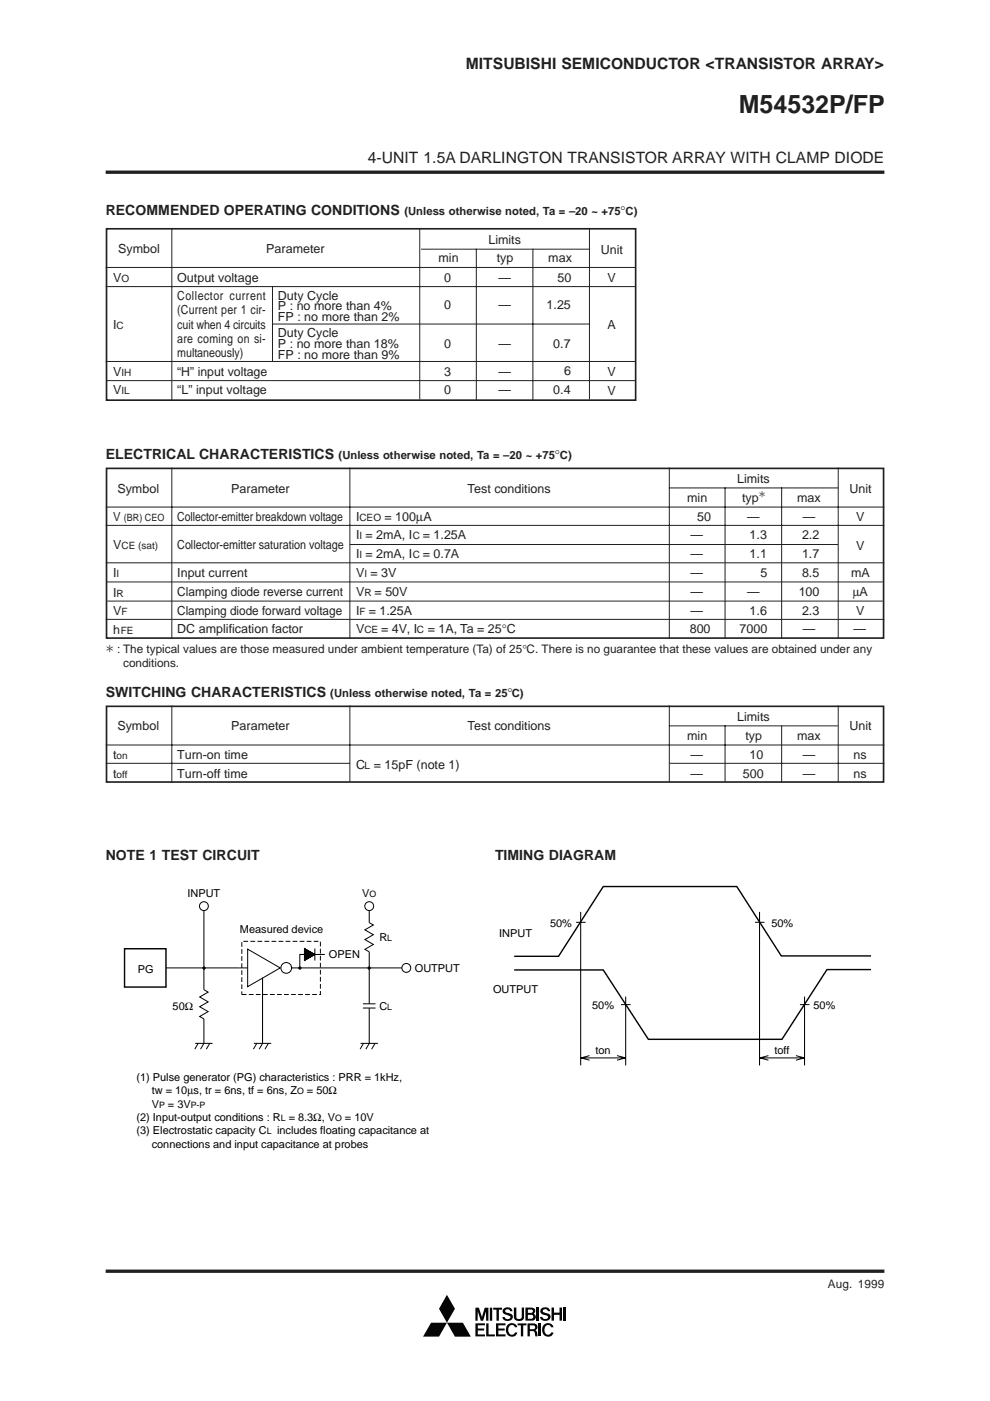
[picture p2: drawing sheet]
<svg xmlns="http://www.w3.org/2000/svg" width="210mm" height="297mm" viewBox="0 0 210 297" stroke-linecap="round" stroke-linejoin="round" font-family="sans-serif">
<defs><g id="words">
<text font-size="5.3" fill="#231f20" x="156.6" y="24">M54532P/FP</text>
<g font-size="3.3" fill="#231f20">
<text x="98.8" y="14.6">MITSUBISHI SEMICONDUCTOR &lt;TRANSISTOR ARRAY&gt;</text>
<text x="78" y="34.6">4-UNIT 1.5A DARLINGTON TRANSISTOR ARRAY WITH CLAMP DIODE</text>
</g>
<g font-size="3" fill="#231f20">
<text x="22.4" y="45.7">RECOMMENDED OPERATING CONDITIONS</text>
<text x="22.4" y="97.4">ELECTRICAL CHARACTERISTICS</text>
<text x="22.4" y="147.8">SWITCHING CHARACTERISTICS</text>
<text x="22.4" y="182.4">NOTE 1 TEST CIRCUIT</text>
<text x="105" y="182.4">TIMING DIAGRAM</text>
</g>
<g font-size="2.7" fill="#231f20">
<text x="131.6" y="45.7">°</text>
<text x="25.1" y="53.6">Symbol</text>
<text x="56.5" y="53.6">Parameter</text>
<text x="103.5" y="51.7">Limits</text>
<text x="127.4" y="53.8">Unit</text>
<text x="24" y="59.8">V</text>
<text x="37.6" y="59.8">Output voltage</text>
<text x="93" y="55.6">min</text>
<text x="94.2" y="59.8">0</text>
<text x="105.3" y="55.6">typ</text>
<text x="105.7" y="59.8">—</text>
<text x="116.2" y="55.6">max</text>
<text x="118.2" y="59.8">50</text>
<text x="128.8" y="59.8">V</text>
<text x="37.6" y="63.7">Collector current</text>
<text x="58.9" y="63.5">Duty Cycle</text>
<text x="58.9" y="65.8">P : no more than 4%</text>
<text x="94.2" y="65.6">0</text>
<text x="105.7" y="65.6">—</text>
<text x="115.9" y="65.6">1.25</text>
<text x="24" y="69.7">I</text>
<text x="37.6" y="66.7">(Current per 1 cir-</text>
<text x="37.6" y="69.7">cuit when 4 circuits</text>
<text x="58.9" y="68.1">FP : no more than 2%</text>
<text x="58.9" y="71.4">Duty Cycle</text>
<text x="128.8" y="69.7">A</text>
<text x="37.6" y="72.7">are coming on si-</text>
<text x="37.6" y="75.7">multaneously)</text>
<text x="58.9" y="73.7">P : no more than 18%</text>
<text x="58.9" y="76">FP : no more than 9%</text>
<text x="94.2" y="73.7">0</text>
<text x="105.7" y="73.7">—</text>
<text x="117.3" y="73.7">0.7</text>
<text x="24" y="79.7">V</text>
<text x="24" y="83.6">V</text>
<text x="37.6" y="79.7">“H” input voltage</text>
<text x="37.6" y="83.6">“L” input voltage</text>
<text x="94.2" y="79.7">3</text>
<text x="94.2" y="83.6">0</text>
<text x="105.7" y="79.7">—</text>
<text x="105.7" y="83.6">—</text>
<text x="117.3" y="83.6">0.4</text>
<text x="119.6" y="79.6">6</text>
<text x="128.8" y="79.7">V</text>
<text x="128.8" y="83.8">V</text>
<text x="117.7" y="97.4">°</text>
<text x="24.9" y="104.4">Symbol</text>
<text x="49" y="104.4">Parameter</text>
<text x="99.1" y="104.4">Test conditions</text>
<text x="145.7" y="106.5">min</text>
<text x="156.3" y="102.5">Limits</text>
<text x="157.3" y="106.5">typ</text>
<text x="169" y="106.5">max</text>
<text x="180.1" y="104.4">Unit</text>
<text x="24" y="110.4">V</text>
<text x="37.6" y="110.4">Collector-emitter breakdown voltage</text>
<text x="75.5" y="110.4">I</text>
<text x="81.5" y="110.4">= 100µA</text>
<text x="147.8" y="110.4">50</text>
<text x="158.4" y="110.4">—</text>
<text x="170.2" y="110.4">—</text>
<text x="181.5" y="110.4">V</text>
<text x="24" y="116.4">V</text>
<text x="37.6" y="116.4">Collector-emitter saturation voltage</text>
<text x="75.5" y="118.4">I = 2mA, I</text>
<text x="75.5" y="114.3">I = 2mA, I</text>
<text x="89.6" y="114.3">= 1.25A</text>
<text x="89.6" y="118.4">= 0.7A</text>
<text x="146.4" y="114.3">—</text>
<text x="146.4" y="118.4">—</text>
<text x="158.9" y="114.3">1.3</text>
<text x="158.9" y="118.4">1.1</text>
<text x="170" y="114.3">2.2</text>
<text x="170" y="118.4">1.7</text>
<text x="181.5" y="116.6">V</text>
<text x="24" y="122.4">I</text>
<text x="37.6" y="122.4">Input current</text>
<text x="75.5" y="122.2">V = 3V</text>
<text x="146.4" y="122.2">—</text>
<text x="161.2" y="122.2">5</text>
<text x="170" y="122.2">8.5</text>
<text x="180.5" y="122.2">mA</text>
<text x="24" y="126.5">I</text>
<text x="24" y="130.4">V</text>
<text x="37.6" y="126.3">Clamping diode reverse current</text>
<text x="37.6" y="130.4">Clamping diode forward voltage</text>
<text x="75.5" y="126.3">V</text>
<text x="75.5" y="130.4">I</text>
<text x="78.2" y="130.4">= 1.25A</text>
<text x="79.4" y="126.3">= 50V</text>
<text x="146.4" y="126.3">—</text>
<text x="146.4" y="130.4">—</text>
<text x="158.4" y="126.3">—</text>
<text x="158.9" y="130.4">1.6</text>
<text x="169.3" y="126.3">100</text>
<text x="170" y="130.4">2.3</text>
<text x="180.8" y="126.3">µA</text>
<text x="181.5" y="130.4">V</text>
<text x="24" y="134.4">h</text>
<text x="37.6" y="134.2">DC amplification factor</text>
<text x="75.5" y="134.2">V</text>
<text x="80.8" y="134.2">= 4V, I</text>
<text x="90.7" y="134.2">= 1A, Ta = 25°C</text>
<text x="146.2" y="134.2">800</text>
<text x="156.8" y="134.2">7000</text>
<text x="170.2" y="134.2">—</text>
<text x="181" y="134.2">—</text>
<text x="107.6" y="147.8">°</text>
<text x="24.9" y="154.9">Symbol</text>
<text x="49" y="154.9">Parameter</text>
<text x="99.1" y="154.9">Test conditions</text>
<text x="156.3" y="152.9">Limits</text>
<text x="180.1" y="154.9">Unit</text>
<text x="24" y="160.9">t</text>
<text x="37.6" y="160.9">Turn-on time</text>
<text x="145.7" y="157">min</text>
<text x="146.4" y="160.9">—</text>
<text x="158" y="157">typ</text>
<text x="158.9" y="160.9">10</text>
<text x="169" y="157">max</text>
<text x="170.2" y="160.9">—</text>
<text x="181" y="160.9">ns</text>
<text x="24" y="164.9">t</text>
<text x="37.6" y="164.9">Turn-off time</text>
<text x="75.5" y="163">C = 15pF (note 1)</text>
<text x="146.4" y="164.9">—</text>
<text x="157.5" y="164.9">500</text>
<text x="170.2" y="164.9">—</text>
<text x="181" y="164.9">ns</text>
</g>
<g font-size="2.5" fill="#231f20">
<text x="22.4" y="138.5">+ : The typical values are those measured under ambient temperature (Ta) of 25°C. There is no guarantee that these values are obtained under any</text>
<text x="26.1" y="141.5">conditions.</text>
<text x="175.5" y="273">Aug. 1999</text>
</g>
<g font-size="2.4" fill="#231f20">
<text x="85.7" y="45.7">(Unless otherwise noted, Ta = –20 ~ +75 C)</text>
<text x="71.8" y="97.4">(Unless otherwise noted, Ta = –20 ~ +75 C)</text>
<text x="70" y="147.8">(Unless otherwise noted, Ta = 25 C)</text>
</g>
<g font-size="2.3">
<text x="39.8" y="190.2">INPUT</text>
<text x="76.8" y="190.2">V</text>
<text x="50.9" y="197.8">Measured device</text>
<text x="116.6" y="196.5">50%</text>
<text x="163.5" y="196.5">50%</text>
<text x="69.7" y="203.2">OPEN</text>
<text x="80.4" y="199.6">R</text>
<text x="105.8" y="198.7">INPUT</text>
<text x="29.2" y="206.3">PG</text>
<text x="88" y="206">OUTPUT</text>
<text x="36.6" y="214.1">50Ω</text>
<text x="80.4" y="214.1">C</text>
<text x="104.5" y="210.6">OUTPUT</text>
<text x="125.6" y="214">50%</text>
<text x="172.5" y="214">50%</text>
<text x="126.3" y="223.5">ton</text>
<text x="164.2" y="223.5">toff</text>
<text x="28.9" y="229.2">(1) Pulse generator (PG) characteristics : PRR = 1kHz,</text>
<text x="32.2" y="232">tw = 10µs, tr = 6ns, tf = 6ns, Z</text>
<text x="65.1" y="232">= 50Ω</text>
<text x="28.9" y="237.7">(2) Input-output conditions : R</text>
<text x="32.2" y="234.9">V</text>
<text x="35.6" y="234.9">= 3V</text>
<text x="61.2" y="237.7">= 8.3Ω, V</text>
<text x="73.1" y="237.7">= 10V</text>
<text x="28.9" y="240.5">(3) Electrostatic capacity C</text>
<text x="32.2" y="243.3">connections and input capacitance at probes</text>
<text x="58.7" y="240.5">includes floating capacitance at</text>
</g>
<g font-size="2.1" fill="#231f20">
<text x="25.8" y="59.8">O</text>
<text x="24.7" y="69.7">C</text>
<text x="25.8" y="79.7">IH</text>
<text x="25.8" y="83.6">IL</text>
<text x="160.9" y="105.7">+</text>
<text x="26.3" y="110.4">(BR) CEO</text>
<text x="76.2" y="110.4">CEO</text>
<text x="25.8" y="116.4">CE (sat)</text>
<text x="76.2" y="114.3">I</text>
<text x="76.2" y="118.4">I</text>
<text x="87.5" y="114.3">C</text>
<text x="87.5" y="118.4">C</text>
<text x="24.7" y="122.4">I</text>
<text x="77.3" y="122.2">I</text>
<text x="24.7" y="126.5">R</text>
<text x="25.8" y="130.4">F</text>
<text x="76.2" y="130.4">F</text>
<text x="77.3" y="126.3">R</text>
<text x="25.6" y="134.4">FE</text>
<text x="77.3" y="134.2">CE</text>
<text x="88.4" y="134.2">C</text>
<text x="24.7" y="160.9">on</text>
<text x="24.7" y="164.9">off</text>
<text x="77.3" y="163">L</text>
</g>
<g font-size="1.9">
<text x="78.3" y="190.2">O</text>
<text x="82.1" y="199.6">L</text>
<text x="82.1" y="214.1">L</text>
<text x="63" y="232">O</text>
<text x="33.7" y="234.9">P</text>
<text x="40.4" y="234.9">P-P</text>
<text x="59.5" y="237.7">L</text>
<text x="71.1" y="237.7">O</text>
<text x="56.6" y="240.5">L</text>
</g>
</g></defs>
<path d="M22.4 36.5h165.1M22.4 269.5h165.1" fill="none" stroke="#231f20" stroke-width=".71" stroke-linecap="butt"/>
<path d="M94.8 274.5l1.6 3-1.6 2.9h3.3l1.7 3h-3.3l-1.7-3-1.7 3h-3.4l1.7-3h3.4l-1.7-2.9zM100.8 277.3h.7l.7 1.9 .6-1.9h.8v2.7h-.5l-.1-2-.6 2h-.5l-.6-2v2h-.5zM104.6 277.3h1.9v.4h-.7v2.3h-.5v-2.3h-.7zM106.7 277.5a1.1 1.1 0 0 1 1.1-.3 1.1 1.1 0 0 1 .9 .8h-.2a.3 .3 0 0 1-.3 0 .3 .3 0 0 1-.2-.3 .5 .5 0 0 0-.6-.1 .5 .5 0 0 0-.2 .6l.6 .2a.86 .86 0 0 1 1 .9 .86 .86 0 0 1-1.1 .8 .97 .97 0 0 1-1.2-.9h.2a.34 .34 0 0 1 .5 .3 .57 .57 0 0 0 .6 .2 .57 .57 0 0 0 .4-.6l-.7-.3a.84 .84 0 0 1-.8-1.3zM109 277.2h.5v2.2l.6 .3 .4-.2 .1-.2v-2.1h.5v2.3a1.17 1.17 0 0 1-1.1 .6 1.17 1.17 0 0 1-1-.9zM111.4 277.2h1.3a.68 .68 0 0 1 .8 .5 .68 .68 0 0 1-.3 .8 .78 .78 0 0 1 .4 .9 .78 .78 0 0 1-.8 .6h-1.4zM113.8 277.2h.5v2.8h-.5zM114.7 277.5a1.09 1.09 0 0 1 1.1-.4 1.09 1.09 0 0 1 .8 .9h-.1a.35 .35 0 0 1-.5-.3 .45 .45 0 0 0-.7-.1 .45 .45 0 0 0 0 .6l.3 .1a.96 .96 0 0 1 1.1 1.1 1.19 1.19 0 0 1-1.2 .7 1.19 1.19 0 0 1-1-.9h.2a.33 .33 0 0 1 .5 .3l.1 .1a.62 .62 0 0 0 .9-.4l-.3-.3a1.16 1.16 0 0 1-1.3-1.1zM116.9 277.2h.6v1.1h1.1v-1.1h.5v2.8h-.5v-1.2h-1.1v1.2h-.6zM119.4 277.2h.5v2.8h-.5zM103.9 277.3h.5v2.7h-.5z" fill="#000"/>
<g fill="#fff">
<path d="M111.9 277.6l.9 .1 .1 .5-.2 .2h-.8z"/>
<path d="M111.9 278.8h.9a.43 .43 0 0 1 .3 .5 .43 .43 0 0 1-.5 .3h-.7z"/>
</g>
<path d="M100.8 280.6h2v.4h-1.5v.7h1.4v.4h-1.4v.8h1.5v.4h-2zM103.1 280.6h.5v2.3h1.3v.4h-1.8zM105.2 280.6h2v.4h-1.5v.7h1.3v.4h-1.3v.8h1.5v.4h-2zM107.8 280.8a1.2 1.2 0 0 1 1.9 .6h-.5a.74 .74 0 0 0-.9-.5 .74 .74 0 0 0-.5 .9 .82 .82 0 0 0 .2 1 .82 .82 0 0 0 1 0l.2-.3h.5a1.27 1.27 0 0 1-1.6 .8 1.27 1.27 0 0 1-.8-1.6zM109.7 280.6h1.9v.4h-.7v2.3h-.5v-2.3h-.7zM111.9 280.6h1.3a.74 .74 0 0 1 .7 .6 .74 .74 0 0 1-.4 .8 1.43 1.43 0 0 1 .5 1.3h-.5a1.13 1.13 0 0 0-.5-1.1h-.7v1.1h-.4zM114.2 280.6h.5v2.7h-.5zM115.2 281a1.21 1.21 0 0 1 2.1 .4h-.4a.75 .75 0 0 0-1-.4 .75 .75 0 0 0-.5 .9 .76 .76 0 0 0 .4 1 .76 .76 0 0 0 1-.4h.5a1.27 1.27 0 0 1-1.6 .8 1.27 1.27 0 0 1-.7-1.7z" fill="#000"/>
<path d="M112.3 281h.8a.42 .42 0 0 1 .4 .4 .42 .42 0 0 1-.4 .4h-.8z" fill="#fff"/>
<path d="M22.6 48.5h112.2v36.3h-112.2zM22.6 99.3h164.7v36h-164.7zM22.6 149.8h164.7v16h-164.7z" fill="none" stroke="#231f20" stroke-width=".35"/>
<g fill="none" stroke="#231f20" stroke-width=".21">
<path d="M22.4 56.7h112.4M36.4 48.3v36.5M89 48.3v36.4M89.3 52.8h35.6M101 52.7v32.1M113 52.7v32.1M125 48.3v36.4M22.4 60.8h112.4M22.4 76.6h112.4M57.8 60.7v16M57.9 68.7h67M22.6 80.7h112.2"/>
<path d="M36.4 99.1v36.2M74.2 99.1v36.2M141.9 99.1v36.2M177.7 99.1v36.2M22.4 119.3h165.1M22.4 107.5h165.1M22.4 111.4h165.1M74.3 115.4h103.3M141.8 103.5h35.8M153.7 103.4v31.9M165.7 103.4v31.9M22.4 131.3h165.1"/>
<path d="M22.6 123.4h164.6M22.8 127.4h164.4M22.4 158h165.1M36.4 149.6v16.4M74.2 149.6v16.2M141.8 153.9h35.8M141.9 149.6v16.2M153.7 153.8v12M165.7 153.8v12.2M177.7 149.6v16.2M22.4 161.8h51.7M142 161.8h45.5"/>
</g>
<path d="M26.4 201.2h8.8v8.1h-8.8zM184.7 202.7h-19.1l-9.4-14.7h-28.3l-9.5 14.8h-9.4M184.7 205.6h-9.4l-9.5 14.8h-28.3l-9.6-14.8h-18.9" fill="none" stroke="#000" stroke-width=".3"/>
<path d="M51.3 199.6h16.6v11.3h-16.6z" fill="none" stroke="#000" stroke-width=".21" stroke-dasharray="1 .5" stroke-linecap="butt"/>
<g fill="none" stroke="#000" stroke-width=".21">
<path d="M43.2 193.1v16.7l.9 .6-1.8 1 1.8 1-1.8 1 1.8 1.1-1.8 1 .9 .5v5.2l-.7 1.2M78.3 195.6l.9 .5-1.8 1 1.8 1.1-1.8 1 1.8 1-1.8 1.1 .9 .5M78.3 193.1v2.5M122.2 195.5h2M123.1 193.3v32.6M160.1 195.5h2M161 193.3v32.6M35.2 205.2h17.2M52.5 201.2l6.9 4-6.9 4zM55.7 207.3v13.9l-.7 1.2M61.8 205.2h23.4M64.5 202.4h2.3l-2.3-1.3v2.5l2.3-1.2"/>
<path d="M64.5 201.1h.1M64.5 202.3h2.2M64.5 202.3h2.1M64.5 202.2h2M64.5 202.2h1.9M64.5 202.1h1.8M64.5 202h1.7M64.5 202h1.6M64.5 201.9h1.5M64.5 201.9h1.4M64.5 201.8h1.3M64.5 201.8h1.2"/>
<path d="M64.5 201.7h1.1M64.5 201.7h1M64.5 201.6h.9M64.5 201.5h.8M64.5 201.5h.7M64.5 201.4h.6M64.5 201.4h.5M64.5 201.3h.4M64.5 201.3h.3M64.5 201.2h.2M64.5 201.1l.2 .1M64.5 203.6h.1"/>
<path d="M64.5 202.4h2.2M64.5 202.5h2.1M64.5 202.5h2M64.5 202.6h1.9M64.5 202.6h1.8M64.5 202.7h1.7M64.5 202.8h1.6M64.5 202.8h1.5M64.5 202.9h1.4M64.5 202.9h1.3M64.5 203h1.2M64.5 203h1.1"/>
<path d="M64.5 203.1h1M64.5 203.1h.9M64.5 203.2h.8M64.5 203.3h.7M64.5 203.3h.6M64.5 203.4h.5M64.5 203.4h.4M64.5 203.5h.3M64.5 203.5h.2M64.7 203.6h-.2M66.8 201.1v2.5M68.9 202.4h-5.3v2.8"/>
<path d="M76.9 212.8h2.7M76.9 213.7h2.7M78.3 201.8v11M78.3 213.8v7.4l-.7 1.2M131.7 213h2M132.7 211.3v14.6M169.6 213h2M170.6 211.3v14.6M41.4 221.2h3.7M42 221.2l-.7 1.2M44.5 221.2l-.7 1.2M53.8 221.2h3.7"/>
<path d="M54.4 221.2l-.7 1.2M56.9 221.2l-.7 1.2M76.4 221.2h3.7M77.1 221.2l-.7 1.2M79.5 221.2l-.7 1.2M123.2 224.3h9.3M125 223.8l-1.8 .5 1.8 .5M130.8 223.8l1.8 .5-1.8 .5M161.1 224.3h9.3M161.1 224.3l1.8 .5M162.9 223.8l-1.8 .5M168.7 223.8l1.9 .5-1.9 .5"/>
<circle cx="43.2" cy="192.1" r=".94"/>
<circle cx="78.3" cy="192.1" r=".94"/>
<circle cx="60.7" cy="205.2" r="1.14"/>
<circle cx="86.1" cy="205.2" r=".94"/>
</g>
<g fill="#000">
<circle cx="43.3" cy="205.2" r=".35"/>
<circle cx="63.6" cy="205.2" r=".35"/>
<circle cx="78.3" cy="205.2" r=".35"/>
</g>
<use href="#words"/>
</svg>
